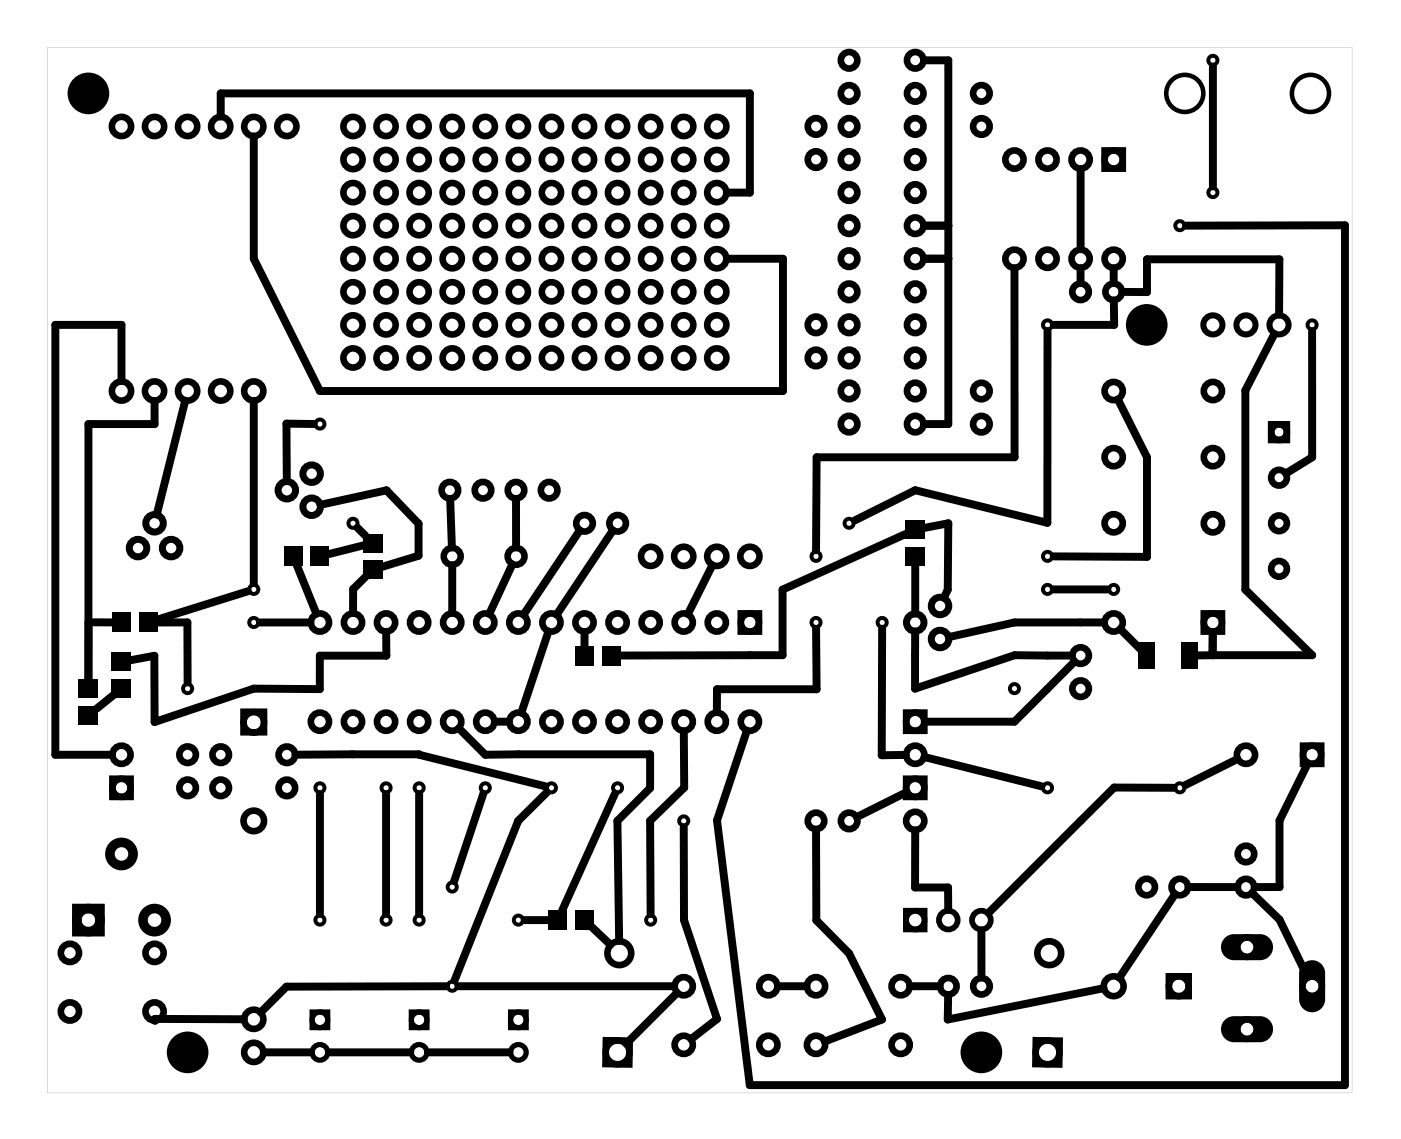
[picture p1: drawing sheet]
<svg xmlns="http://www.w3.org/2000/svg" width="108mm" height="87mm" viewBox="0 0 108 87" stroke-linecap="round" stroke-linejoin="round" font-family="sans-serif">
<g fill="#000">
<path d="M69.5 40h1.5v1.4h-1.5zM6 54.2h1.5v1.4h-1.5zM6 52.2h1.5v1.4h-1.5zM8.6 50.1h1.5v1.4h-1.5zM8.6 52.2h1.5v1.4h-1.5zM8.6 47.1h1.4v1.5h-1.4zM10.7 47.1h1.4v1.5h-1.4zM21.8 42h1.4v1.5h-1.4zM23.9 42h1.4v1.5h-1.4zM27.9 43.1h1.5v1.4h-1.5zM27.9 41h1.5v1.4h-1.5zM44.2 49.6h1.4v1.5h-1.4z"/>
<path d="M46.2 49.6h1.4v1.5h-1.4zM69.5 42h1.5v1.4h-1.5zM87.4 49.4h1.3v2h-1.3zM90.7 49.4h1.2v2h-1.2zM42.1 69.9h1.4v1.5h-1.4zM44.2 69.9h1.4v1.5h-1.4z"/>
<path d="M3.6 3.6h100.2v80.4h-100.2zM3.6 3.6v80.4h100.2v-80.4z"/>
<path d="M69.4 69.7h1.8v1.9h-1.8zM69.8 70.7a.5 .5 0 0 0 1 0 .5 .5 0 0 0-1 0z"/>
<path d="M94.1 72l.3-.2h.4h2a1 1 0 0 1 1 1 1 1 0 0 1-1 1h-2a1 1 0 0 1-1-.7 1 1 0 0 1 .3-1.1zM95.3 72.8a.5 .5 0 0 0 1 0 .5 .5 0 0 0-1 0z"/>
<path d="M94.1 78.3l.3-.2h.4h2a1 1 0 0 1 1 1 1 1 0 0 1-1 1h-2a1 1 0 0 1-1-.7 1 1 0 0 1 .3-1.1zM95.3 79.1a.5 .5 0 0 0 1 0 .5 .5 0 0 0-1 0z"/>
<path d="M100.1 74a1 1 0 0 1 1.1-.2 1 1 0 0 1 .6 1v2a1 1 0 0 1-1 1 1 1 0 0 1-1-1v-2v-.4zM100.3 75.8a.5 .5 0 0 0 1 0 .5 .5 0 0 0-1 0z"/>
</g>
<g fill="none" stroke="#000" stroke-width=".3">
<circle cx="90.6" cy="17.3" r=".35"/>
<circle cx="93.2" cy="4.6" r=".35"/>
<circle cx="93.2" cy="14.8" r=".35"/>
<circle cx="24.6" cy="32.6" r=".35"/>
<circle cx="80.5" cy="25" r=".35"/>
<circle cx="100.8" cy="25" r=".35"/>
<circle cx="14.4" cy="52.9" r=".35"/>
<circle cx="19.5" cy="45.3" r=".35"/>
<circle cx="19.5" cy="47.8" r=".35"/>
<circle cx="27.1" cy="40.2" r=".35"/>
<circle cx="62.7" cy="42.7" r=".35"/>
<circle cx="62.7" cy="47.8" r=".35"/>
<circle cx="65.2" cy="40.2" r=".35"/>
<circle cx="67.8" cy="47.8" r=".35"/>
<circle cx="77.9" cy="52.9" r=".35"/>
<circle cx="80.5" cy="42.7" r=".35"/>
<circle cx="80.5" cy="45.3" r=".35"/>
<circle cx="85.5" cy="45.3" r=".35"/>
<circle cx="24.6" cy="70.7" r=".35"/>
<circle cx="24.6" cy="60.5" r=".35"/>
<circle cx="29.7" cy="60.5" r=".35"/>
<circle cx="29.7" cy="70.7" r=".35"/>
<circle cx="32.2" cy="60.5" r=".35"/>
<circle cx="32.2" cy="70.7" r=".35"/>
<circle cx="34.7" cy="75.8" r=".35"/>
<circle cx="34.7" cy="68.1" r=".35"/>
<circle cx="37.3" cy="60.5" r=".35"/>
<circle cx="39.8" cy="70.7" r=".35"/>
<circle cx="42.4" cy="60.5" r=".35"/>
<circle cx="47.4" cy="60.5" r=".35"/>
<circle cx="50" cy="70.7" r=".35"/>
<circle cx="52.5" cy="63.1" r=".35"/>
<circle cx="80.5" cy="60.5" r=".35"/>
<circle cx="90.6" cy="60.5" r=".35"/>
</g>
<g fill="#000">
<circle cx="6.8" cy="7.2" r="1.6"/>
<circle cx="88.1" cy="25" r="1.6"/>
<circle cx="14.4" cy="80.8" r="1.6"/>
<circle cx="75.4" cy="80.8" r="1.6"/>
</g>
<g fill="none" stroke="#000" stroke-width=".51">
<path d="M84.8 11.6h1.4v1.4h-1.4zM97.6 32.6h1.2v1.2h-1.2zM8.6 59.8h1.4v1.4h-1.4zM18.7 54.7h1.6v1.5h-1.6zM56.9 47.1h1.4v1.4h-1.4zM69.6 59.8h1.4v1.4h-1.4zM69.6 54.7h1.4v1.4h-1.4zM92.5 47.1h1.3v1.4h-1.3zM100.1 57.3h1.4v1.4h-1.4zM46.5 79.9h1.9l-.1 1.9-1.8-.1zM79.6 79.9h1.8l-.1 1.9-1.8-.1zM89.8 75h1.5v1.5h-1.5z"/>
<circle cx="9.3" cy="9.7" r=".74"/>
<circle cx="11.9" cy="9.7" r=".74"/>
<circle cx="14.4" cy="9.7" r=".74"/>
<circle cx="17" cy="9.7" r=".74"/>
<circle cx="19.5" cy="9.7" r=".74"/>
<circle cx="22" cy="9.7" r=".74"/>
<circle cx="27.1" cy="12.3" r=".74"/>
<circle cx="27.1" cy="17.3" r=".74"/>
<circle cx="27.1" cy="14.8" r=".74"/>
<circle cx="27.1" cy="9.7" r=".74"/>
<circle cx="27.1" cy="19.9" r=".74"/>
<circle cx="29.7" cy="14.8" r=".74"/>
<circle cx="29.7" cy="9.7" r=".74"/>
<circle cx="29.7" cy="12.3" r=".74"/>
<circle cx="29.7" cy="17.3" r=".74"/>
<circle cx="29.7" cy="19.9" r=".74"/>
<circle cx="32.2" cy="17.3" r=".74"/>
<circle cx="32.2" cy="9.7" r=".74"/>
<circle cx="32.2" cy="12.3" r=".74"/>
<circle cx="32.2" cy="14.8" r=".74"/>
<circle cx="32.2" cy="19.9" r=".74"/>
<circle cx="34.7" cy="9.7" r=".74"/>
<circle cx="34.7" cy="14.8" r=".74"/>
<circle cx="34.7" cy="12.3" r=".74"/>
<circle cx="34.7" cy="17.3" r=".74"/>
<circle cx="34.7" cy="19.9" r=".74"/>
<circle cx="37.3" cy="9.7" r=".74"/>
<circle cx="37.3" cy="12.3" r=".74"/>
<circle cx="37.3" cy="17.3" r=".74"/>
<circle cx="37.3" cy="14.8" r=".74"/>
<circle cx="37.3" cy="19.9" r=".74"/>
<circle cx="39.8" cy="9.7" r=".74"/>
<circle cx="39.8" cy="17.3" r=".74"/>
<circle cx="39.8" cy="14.8" r=".74"/>
<circle cx="39.8" cy="12.3" r=".74"/>
<circle cx="39.8" cy="19.9" r=".74"/>
<circle cx="42.4" cy="12.3" r=".74"/>
<circle cx="42.4" cy="17.3" r=".74"/>
<circle cx="42.4" cy="14.8" r=".74"/>
<circle cx="42.4" cy="9.7" r=".74"/>
<circle cx="42.4" cy="19.9" r=".74"/>
<circle cx="44.9" cy="17.3" r=".74"/>
<circle cx="44.9" cy="14.8" r=".74"/>
<circle cx="44.9" cy="9.7" r=".74"/>
<circle cx="44.9" cy="12.3" r=".74"/>
<circle cx="44.9" cy="19.9" r=".74"/>
<circle cx="47.4" cy="14.8" r=".74"/>
<circle cx="47.4" cy="9.7" r=".74"/>
<circle cx="47.4" cy="12.3" r=".74"/>
<circle cx="47.4" cy="17.3" r=".74"/>
<circle cx="47.4" cy="19.9" r=".74"/>
<circle cx="50" cy="14.8" r=".74"/>
<circle cx="50" cy="17.3" r=".74"/>
<circle cx="50" cy="9.7" r=".74"/>
<circle cx="50" cy="12.3" r=".74"/>
<circle cx="50" cy="19.9" r=".74"/>
<circle cx="52.5" cy="14.8" r=".74"/>
<circle cx="52.5" cy="12.3" r=".74"/>
<circle cx="52.5" cy="17.3" r=".74"/>
<circle cx="52.5" cy="9.7" r=".74"/>
<circle cx="52.5" cy="19.9" r=".74"/>
<circle cx="55.1" cy="17.3" r=".74"/>
<circle cx="55.1" cy="12.3" r=".74"/>
<circle cx="55.1" cy="19.9" r=".74"/>
<circle cx="55.1" cy="14.8" r=".74"/>
<circle cx="55.1" cy="9.7" r=".74"/>
<circle cx="62.7" cy="12.3" r=".64"/>
<circle cx="62.7" cy="9.7" r=".64"/>
<circle cx="65.2" cy="17.3" r=".64"/>
<circle cx="65.2" cy="4.6" r=".64"/>
<circle cx="65.2" cy="14.8" r=".64"/>
<circle cx="65.2" cy="19.9" r=".64"/>
<circle cx="65.2" cy="7.2" r=".64"/>
<circle cx="65.2" cy="9.7" r=".64"/>
<circle cx="65.2" cy="12.3" r=".64"/>
<circle cx="70.3" cy="9.7" r=".64"/>
<circle cx="70.3" cy="14.8" r=".64"/>
<circle cx="70.3" cy="12.3" r=".64"/>
<circle cx="70.3" cy="19.9" r=".64"/>
<circle cx="70.3" cy="17.3" r=".64"/>
<circle cx="70.3" cy="4.6" r=".64"/>
<circle cx="70.3" cy="7.2" r=".64"/>
<circle cx="75.4" cy="9.7" r=".64"/>
<circle cx="75.4" cy="7.2" r=".64"/>
<circle cx="77.9" cy="12.3" r=".7"/>
<circle cx="77.9" cy="19.9" r=".7"/>
<circle cx="80.5" cy="12.3" r=".7"/>
<circle cx="80.5" cy="19.9" r=".7"/>
<circle cx="83" cy="12.3" r=".7"/>
<circle cx="83" cy="19.9" r=".7"/>
<circle cx="85.5" cy="12.3" r=".7"/>
<circle cx="85.5" cy="19.9" r=".7"/>
<circle cx="9.3" cy="30" r=".74"/>
<circle cx="11.9" cy="30" r=".74"/>
<circle cx="14.4" cy="30" r=".74"/>
<circle cx="17" cy="30" r=".74"/>
<circle cx="19.5" cy="30" r=".74"/>
<circle cx="27.1" cy="22.4" r=".74"/>
<circle cx="27.1" cy="27.5" r=".74"/>
<circle cx="27.1" cy="25" r=".74"/>
<circle cx="29.7" cy="22.4" r=".74"/>
<circle cx="29.7" cy="27.5" r=".74"/>
<circle cx="29.7" cy="25" r=".74"/>
<circle cx="32.2" cy="22.4" r=".74"/>
<circle cx="32.2" cy="27.5" r=".74"/>
<circle cx="32.2" cy="25" r=".74"/>
<circle cx="34.6" cy="37.7" r=".64"/>
<circle cx="34.7" cy="22.4" r=".74"/>
<circle cx="34.7" cy="27.5" r=".74"/>
<circle cx="34.7" cy="25" r=".74"/>
<circle cx="37.1" cy="37.7" r=".64"/>
<circle cx="37.3" cy="22.4" r=".74"/>
<circle cx="37.3" cy="27.5" r=".74"/>
<circle cx="37.3" cy="25" r=".74"/>
<circle cx="39.6" cy="37.7" r=".64"/>
<circle cx="39.8" cy="22.4" r=".74"/>
<circle cx="39.8" cy="27.5" r=".74"/>
<circle cx="39.8" cy="25" r=".74"/>
<circle cx="42.2" cy="37.7" r=".64"/>
<circle cx="42.4" cy="22.4" r=".74"/>
<circle cx="42.4" cy="27.5" r=".74"/>
<circle cx="42.4" cy="25" r=".74"/>
<circle cx="44.9" cy="22.4" r=".74"/>
<circle cx="44.9" cy="27.5" r=".74"/>
<circle cx="44.9" cy="25" r=".74"/>
<circle cx="47.4" cy="22.4" r=".74"/>
<circle cx="47.4" cy="27.5" r=".74"/>
<circle cx="47.4" cy="25" r=".74"/>
<circle cx="50" cy="22.4" r=".74"/>
<circle cx="50" cy="27.5" r=".74"/>
<circle cx="50" cy="25" r=".74"/>
<circle cx="52.5" cy="22.4" r=".74"/>
<circle cx="52.5" cy="27.5" r=".74"/>
<circle cx="52.5" cy="25" r=".74"/>
<circle cx="55.1" cy="22.4" r=".74"/>
<circle cx="55.1" cy="27.5" r=".74"/>
<circle cx="55.1" cy="25" r=".74"/>
<circle cx="62.7" cy="27.5" r=".64"/>
<circle cx="62.7" cy="25" r=".64"/>
<circle cx="65.2" cy="32.6" r=".64"/>
<circle cx="65.2" cy="22.4" r=".64"/>
<circle cx="65.2" cy="25" r=".64"/>
<circle cx="65.2" cy="27.5" r=".64"/>
<circle cx="65.2" cy="30" r=".64"/>
<circle cx="70.3" cy="32.6" r=".64"/>
<circle cx="70.3" cy="22.4" r=".64"/>
<circle cx="70.3" cy="27.5" r=".64"/>
<circle cx="70.3" cy="25" r=".64"/>
<circle cx="70.3" cy="30" r=".64"/>
<circle cx="75.4" cy="32.6" r=".64"/>
<circle cx="75.4" cy="30" r=".64"/>
<circle cx="83" cy="22.4" r=".64"/>
<circle cx="85.5" cy="22.4" r=".64"/>
<circle cx="85.5" cy="35.1" r=".7"/>
<circle cx="85.5" cy="30" r=".7"/>
<circle cx="93.2" cy="30" r=".7"/>
<circle cx="93.2" cy="35.1" r=".7"/>
<circle cx="98.2" cy="36.7" r=".6"/>
<circle cx="98.2" cy="33.2" r=".6"/>
<circle cx="9.3" cy="58" r=".7"/>
<circle cx="14.4" cy="58" r=".64"/>
<circle cx="17" cy="58" r=".64"/>
<circle cx="19.5" cy="55.5" r=".79"/>
<circle cx="22" cy="58" r=".64"/>
<circle cx="24.6" cy="47.8" r=".7"/>
<circle cx="24.6" cy="55.4" r=".7"/>
<circle cx="27.1" cy="47.8" r=".7"/>
<circle cx="27.1" cy="55.4" r=".7"/>
<circle cx="29.7" cy="47.8" r=".7"/>
<circle cx="29.7" cy="55.4" r=".7"/>
<circle cx="32.2" cy="47.8" r=".7"/>
<circle cx="32.2" cy="55.4" r=".7"/>
<circle cx="34.7" cy="47.8" r=".7"/>
<circle cx="34.7" cy="55.4" r=".7"/>
<circle cx="37.3" cy="47.8" r=".7"/>
<circle cx="37.3" cy="55.4" r=".7"/>
<circle cx="39.8" cy="47.8" r=".7"/>
<circle cx="39.8" cy="55.4" r=".7"/>
<circle cx="42.4" cy="47.8" r=".7"/>
<circle cx="42.4" cy="55.4" r=".7"/>
<circle cx="44.9" cy="47.8" r=".7"/>
<circle cx="44.9" cy="55.4" r=".7"/>
<circle cx="44.9" cy="40.2" r=".64"/>
<circle cx="47.4" cy="47.8" r=".7"/>
<circle cx="47.4" cy="55.4" r=".7"/>
<circle cx="47.4" cy="40.2" r=".64"/>
<circle cx="50" cy="42.7" r=".74"/>
<circle cx="50" cy="47.8" r=".7"/>
<circle cx="50" cy="55.4" r=".7"/>
<circle cx="52.5" cy="42.7" r=".74"/>
<circle cx="52.5" cy="47.8" r=".7"/>
<circle cx="52.5" cy="55.4" r=".7"/>
<circle cx="55.1" cy="42.7" r=".74"/>
<circle cx="55.1" cy="47.8" r=".7"/>
<circle cx="55.1" cy="55.4" r=".7"/>
<circle cx="57.6" cy="42.7" r=".74"/>
<circle cx="57.6" cy="47.8" r=".7"/>
<circle cx="57.6" cy="55.4" r=".7"/>
<circle cx="70.3" cy="55.4" r=".7"/>
<circle cx="70.3" cy="58" r=".7"/>
<circle cx="83" cy="50.4" r=".64"/>
<circle cx="83" cy="52.9" r=".64"/>
<circle cx="85.5" cy="47.8" r=".7"/>
<circle cx="85.5" cy="40.2" r=".7"/>
<circle cx="93.2" cy="47.8" r=".7"/>
<circle cx="93.2" cy="40.2" r=".7"/>
<circle cx="95.7" cy="58" r=".7"/>
<circle cx="98.2" cy="43.7" r=".6"/>
<circle cx="98.2" cy="40.2" r=".6"/>
<circle cx="100.8" cy="58" r=".7"/>
<circle cx="5.4" cy="77.7" r=".7"/>
<circle cx="5.4" cy="73.2" r=".7"/>
<circle cx="9.3" cy="60.5" r=".7"/>
<circle cx="11.9" cy="77.7" r=".7"/>
<circle cx="11.9" cy="73.2" r=".7"/>
<circle cx="14.4" cy="60.5" r=".64"/>
<circle cx="17" cy="60.5" r=".64"/>
<circle cx="19.5" cy="63.1" r=".79"/>
<circle cx="19.5" cy="78.3" r=".74"/>
<circle cx="22" cy="60.5" r=".64"/>
<circle cx="47.6" cy="73.2" r=".91"/>
<circle cx="52.5" cy="75.8" r=".7"/>
<circle cx="59" cy="75.8" r=".7"/>
<circle cx="62.7" cy="63.1" r=".64"/>
<circle cx="62.7" cy="75.8" r=".7"/>
<circle cx="65.2" cy="63.1" r=".64"/>
<circle cx="69.2" cy="75.8" r=".7"/>
<circle cx="70.3" cy="60.5" r=".7"/>
<circle cx="70.3" cy="63.1" r=".7"/>
<circle cx="72.8" cy="75.8" r=".64"/>
<circle cx="75.4" cy="75.8" r=".64"/>
<circle cx="80.6" cy="73.2" r=".91"/>
<circle cx="85.5" cy="75.8" r=".76"/>
<circle cx="88.1" cy="68.1" r=".64"/>
<circle cx="90.5" cy="75.8" r=".76"/>
<circle cx="90.6" cy="68.1" r=".64"/>
<circle cx="95.7" cy="68.1" r=".64"/>
<circle cx="95.7" cy="65.6" r=".64"/>
<circle cx="19.5" cy="80.8" r=".74"/>
<circle cx="47.4" cy="80.8" r=".91"/>
<circle cx="52.5" cy="80.3" r=".7"/>
<circle cx="59" cy="80.3" r=".7"/>
<circle cx="62.7" cy="80.3" r=".7"/>
<circle cx="69.2" cy="80.3" r=".7"/>
<circle cx="80.5" cy="80.8" r=".91"/>
</g>
<g fill="none" stroke="#000" stroke-width=".47">
<circle cx="93.2" cy="25" r=".73"/>
<circle cx="95.7" cy="25" r=".73"/>
<circle cx="98.2" cy="25" r=".73"/>
</g>
<g fill="none" stroke="#000" stroke-width=".35">
<circle cx="91" cy="7.2" r="1.43"/>
<circle cx="100.6" cy="7.2" r="1.43"/>
</g>
<g fill="none" stroke="#000" stroke-width=".4">
<path d="M24 77.7h1.2v1.2h-1.2zM31.6 77.7h1.2v1.2h-1.2zM39.2 77.7h1.2v1.2h-1.2z"/>
<circle cx="24.6" cy="78.3" r=".6"/>
<circle cx="32.2" cy="78.3" r=".6"/>
<circle cx="39.8" cy="78.3" r=".6"/>
<circle cx="24.6" cy="80.8" r=".6"/>
<circle cx="32.2" cy="80.8" r=".6"/>
<circle cx="39.8" cy="80.8" r=".6"/>
</g>
<g fill="none" stroke="#000" stroke-width=".74" stroke-linecap="butt">
<path d="M5.9 69.8h1.8v1.8h-1.8z"/>
<circle cx="6.8" cy="70.7" r=".89"/>
<circle cx="9.3" cy="65.6" r=".89"/>
<circle cx="11.9" cy="70.7" r=".89"/>
</g>
<g fill="none" stroke="#000" stroke-width=".5">
<circle cx="34.7" cy="42.7" r=".65"/>
<circle cx="39.6" cy="42.7" r=".65"/>
<circle cx="95.8" cy="72.8" r=".75"/>
<circle cx="95.8" cy="79.1" r=".75"/>
<circle cx="100.8" cy="75.8" r=".75"/>
</g>
<g fill="none" stroke="#000" stroke-width=".44">
<circle cx="70.3" cy="70.7" r=".72"/>
<circle cx="72.8" cy="70.7" r=".72"/>
<circle cx="75.4" cy="70.7" r=".72"/>
</g>
<g fill="none" stroke="#000" stroke-width=".53">
<circle cx="22" cy="37.7" r=".67"/>
<circle cx="23.9" cy="38.9" r=".67"/>
<circle cx="23.9" cy="36.4" r=".67"/>
<circle cx="10.6" cy="42.1" r=".67"/>
<circle cx="11.9" cy="40.2" r=".67"/>
<circle cx="13.1" cy="42.1" r=".67"/>
<circle cx="70.3" cy="47.8" r=".67"/>
<circle cx="72.2" cy="49.1" r=".67"/>
<circle cx="72.2" cy="46.5" r=".67"/>
</g>
<g fill="none" stroke="#000" stroke-width=".61">
<path d="M17 9v-1.8h40.6v7.6h-1.8M19.5 10.5v9.4l5.1 10.1h35.5v-10.1h-4.3M71 4.6h1.8v28h-1.8M71 19.9h1.8M71 17.3h1.8M83 13v6.1M91.1 17.3h12.2v66.1h-45.7l-2.5-20.4 2.3-6.9M93.2 5.1v9.2M9.3 29.3v-4.3h-5v33h4.3M11.9 30.8v1.8h-5.1v19.7v-4.5h2M14.2 30.8l-2.2 8.7M19.5 30.8v14"/>
<path d="M24.1 32.6l-2.1-.1v4.5M24.6 38.8l5.1-1.1 2.4 2.5v2.5l-2.9 .9M34.6 38.3l.1 3.8M39.6 38.3v3.8M77.9 20.6v14.5h-15.2v7.2M80.5 25.4l-.1 14.8-10.1-2.5-4.7 2.3M83 20.6v1.2M85.5 20.6v1.2M85.5 23.1l.1 1.9h-4.7M85.9 30.7l2.2 4.4v7.7l-7.2-.1M86.2 22.4h1.9v-2.5h10.2l-.1 4.3M97.9 25.7l-2.3 4.3v15.3l5.2 5h-7.7"/>
<path d="M100.8 25.4v9.7l-2 1.3M8.7 53.4l-1.3 1.1M11.9 47.8h2.5v4.6M19 45.4l-7.1 2.2M20 47.8h3.8M22.7 58l9.5-.1 9.7 2.5M22.8 43.3l1.5 3.8M27.5 40.5l.6 .7M28 41.9l-2.9 .7M28.1 44.3l-1 .9v1.9M29.7 48.5v1.9h-5.1v2.5h-5.1l-7.6 2.6v-5.1l-2 .3M34.7 43.4v3.7"/>
<path d="M35.2 55.9l2.1 2.1 12.6-.1v2.6l-2.5 2.5 .2 9.3M38 55.4h1.1M39.3 43.4l-1.7 3.8M42.1 48.5l-2.1 6.2M44.5 40.7l-4.3 6.5M44.9 48.5v1.2M47.1 40.7l-4.3 6.5M52.5 56.2v4.3l-2.6 2.5 .1 7.2M54.7 43.4l-1.9 3.8M62.7 48.3v4.6h-7.6v1.8M67.7 48.3v9.7h1.9M69.7 41l-9.6 4.3v5l-12.6 .1"/>
<path d="M70.3 48.5v4.4l7.6-2.6 4.4 .1M70.3 43.3v3.8M70.9 40.6l1.9-.4v5.1l-.3 .6M71 58.2l9 2.2M80.9 45.3h4.1M82.5 50.8l-4.6 4.6h-6.9M84.8 47.8h-6.9l-5 1.1M86 48.3l1.6 1.6M93.1 50.3h-1.3M93.1 48.5v1.8M95 58.3l-4 2M100.4 58.6l-2.1 4.4v5.1h-1.9"/>
<path d="M18.7 78.3h-6.8v.1M24.6 61v9.2M29.7 61v9.2M32.2 61v9.2M34.2 75.8h-12.2l-2 2M35.2 75.8h16.6M37.1 61l-2.2 6.7M40.3 70.7h2M42 60.9l-2.2 2.1-4.9 12.3M45.4 71.2l1.5 1.4M47.2 61l-4.1 9.1M52 76.3l-3.9 3.9"/>
<path d="M52.5 63.5v7.2l2.6 7.6-2 1.5M59.7 75.8h2.2M62.7 63.7v7l2.5 2.5 2.5 5.1-4.4 1.7M69.6 60.8l-3.8 2M69.9 75.8h2.3M70.3 63.8v4.4h2.5v1.7M75.4 71.5v3.6M84.8 75.9l-12 2.4v-1.9M90.1 60.5h-4.5l-9.7 9.6M90.2 68.7l-4.2 6.4M91.3 68.1h3.7M96.2 68.6l2.1 2 2.1 4.5"/>
<path d="M20.3 80.8h3.6M25.3 80.8h6.2M32.9 80.8h6.2"/>
</g>
</svg>
